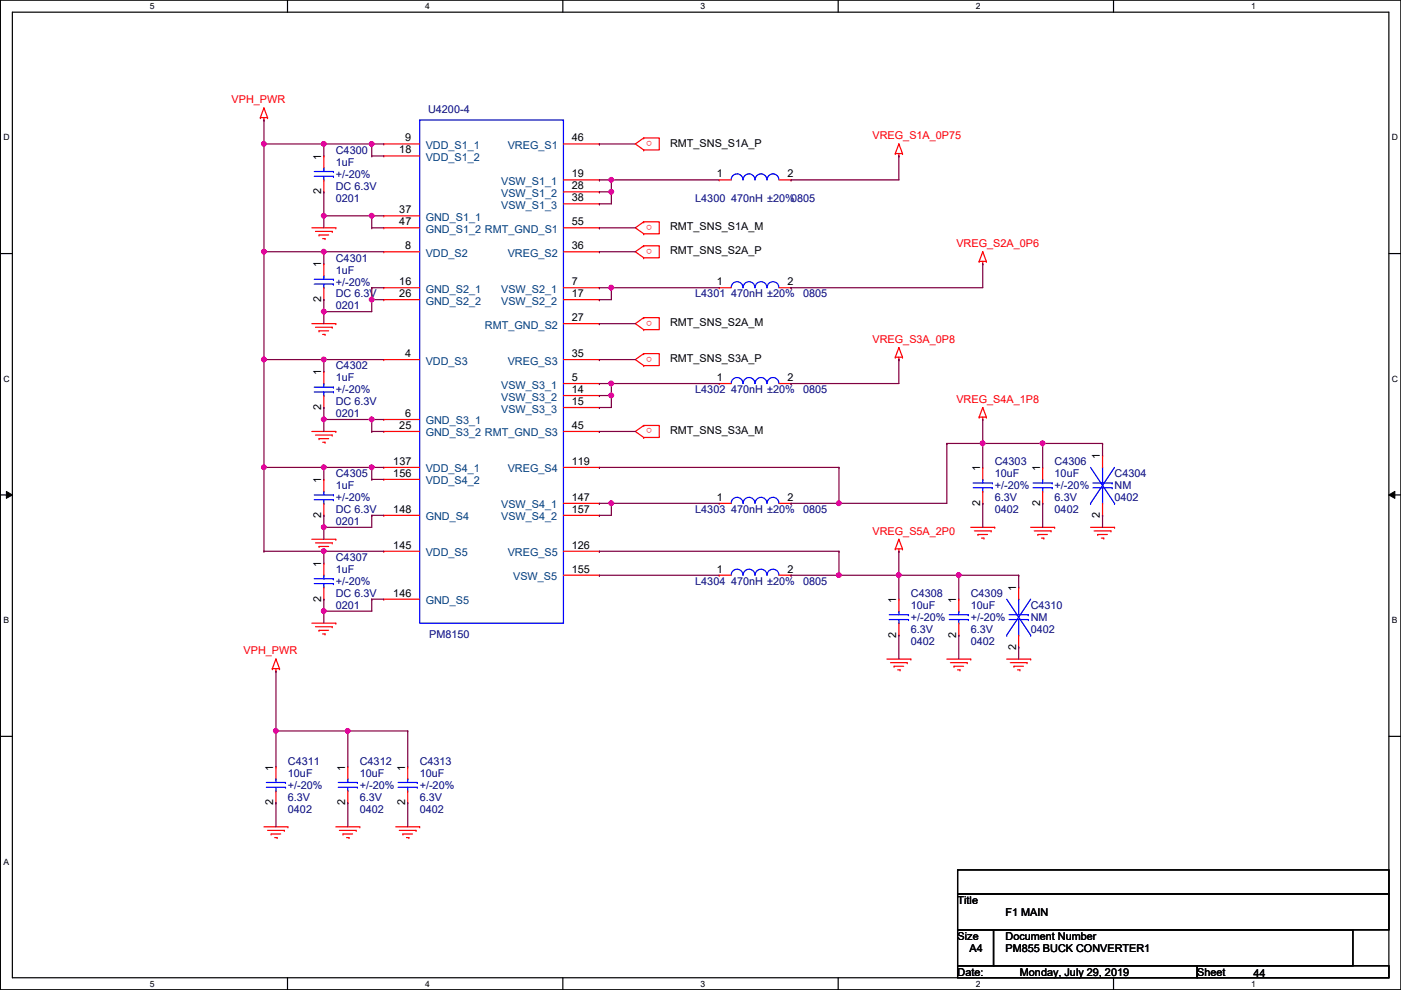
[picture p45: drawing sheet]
<svg xmlns="http://www.w3.org/2000/svg" width="297mm" height="210mm" viewBox="0 0 297 210" stroke-linecap="round" stroke-linejoin="round" font-family="sans-serif">
<defs><g id="words">
<g font-size="2.3" fill="#f00">
<text x="49.1" y="21.9">VPH_PWR</text>
<text x="138.3" y="29.9" transform="rotate(180 138.3 29.9)">o</text>
<text x="185" y="29.5">VREG_S1A_0P75</text>
<text x="138.3" y="47.7" transform="rotate(180 138.3 47.7)">o</text>
<text x="138.3" y="52.7" transform="rotate(180 138.3 52.7)">o</text>
<text x="202.8" y="52.4">VREG_S2A_0P6</text>
<text x="138.3" y="68" transform="rotate(180 138.3 68)">o</text>
<text x="138.3" y="75.6" transform="rotate(180 138.3 75.6)">o</text>
<text x="185" y="72.7">VREG_S3A_0P8</text>
<text x="202.8" y="85.4">VREG_S4A_1P8</text>
<text x="138.3" y="90.8" transform="rotate(180 138.3 90.8)">o</text>
<text x="185" y="113.4">VREG_S5A_2P0</text>
<text x="51.6" y="138.8">VPH_PWR</text>
</g>
<g font-size="2.3" fill="#00007f">
<text x="90.8" y="24">U4200-4</text>
<text x="71.2" y="32.6">C4300</text>
<text x="71.2" y="35.1">1uF</text>
<text x="71.2" y="40.2">DC 6.3V</text>
<text x="71.2" y="37.7">+/-20%</text>
<text x="71.2" y="42.8">0201</text>
<text x="147.4" y="42.8">L4300 470nH ±20%0805</text>
<text x="71.2" y="55.5">C4301</text>
<text x="71.2" y="58">1uF</text>
<text x="71.2" y="65.6">0201</text>
<text x="71.2" y="63.1">DC 6.3V</text>
<text x="71.2" y="60.5">+/-20%</text>
<text x="147.4" y="63.1">L4301 470nH ±20%</text>
<text x="170.3" y="63.1">0805</text>
<text x="71.2" y="78.3">C4302</text>
<text x="71.2" y="80.9">1uF</text>
<text x="71.2" y="83.4">+/-20%</text>
<text x="147.4" y="83.4">L4302 470nH ±20%</text>
<text x="170.3" y="83.4">0805</text>
<text x="71.2" y="88.5">0201</text>
<text x="71.2" y="85.9">DC 6.3V</text>
<text x="71.2" y="101.2">C4305</text>
<text x="210.9" y="98.6">C4303</text>
<text x="210.9" y="101.2">10uF</text>
<text x="223.6" y="98.6">C4306</text>
<text x="223.6" y="101.2">10uF</text>
<text x="236.3" y="101.2">C4304</text>
<text x="71.2" y="103.7">1uF</text>
<text x="71.2" y="106.3">+/-20%</text>
<text x="210.9" y="106.3">6.3V</text>
<text x="210.9" y="103.7">+/-20%</text>
<text x="223.6" y="106.3">6.3V</text>
<text x="223.6" y="103.7">+/-20%</text>
<text x="236.3" y="103.7">NM</text>
<text x="236.3" y="106.3">0402</text>
<text x="71.2" y="111.3">0201</text>
<text x="71.2" y="108.8">DC 6.3V</text>
<text x="147.4" y="108.8">L4303 470nH ±20%</text>
<text x="170.3" y="108.8">0805</text>
<text x="210.9" y="108.8">0402</text>
<text x="223.6" y="108.8">0402</text>
<text x="71.2" y="119">C4307</text>
<text x="71.2" y="121.5">1uF</text>
<text x="71.2" y="124">+/-20%</text>
<text x="147.4" y="124">L4304 470nH ±20%</text>
<text x="170.3" y="124">0805</text>
<text x="71.2" y="129.1">0201</text>
<text x="71.2" y="126.6">DC 6.3V</text>
<text x="193.1" y="126.6">C4308</text>
<text x="193.1" y="129.1">10uF</text>
<text x="193.1" y="131.7">+/-20%</text>
<text x="205.8" y="126.6">C4309</text>
<text x="205.8" y="129.1">10uF</text>
<text x="205.8" y="131.7">+/-20%</text>
<text x="218.5" y="129.1">C4310</text>
<text x="218.5" y="131.7">NM</text>
<text x="91" y="135.2">PM8150</text>
<text x="193.1" y="136.7">0402</text>
<text x="193.1" y="134.2">6.3V</text>
<text x="205.8" y="136.7">0402</text>
<text x="205.8" y="134.2">6.3V</text>
<text x="218.5" y="134.2">0402</text>
<text x="61" y="162.1">C4311</text>
<text x="61" y="164.7">10uF</text>
<text x="61" y="167.2">+/-20%</text>
<text x="76.3" y="162.1">C4312</text>
<text x="76.3" y="164.7">10uF</text>
<text x="76.3" y="167.2">+/-20%</text>
<text x="89" y="162.1">C4313</text>
<text x="89" y="164.7">10uF</text>
<text x="89" y="167.2">+/-20%</text>
<text x="61" y="172.3">0402</text>
<text x="61" y="169.8">6.3V</text>
<text x="76.3" y="172.3">0402</text>
<text x="76.3" y="169.8">6.3V</text>
<text x="89" y="172.3">0402</text>
<text x="89" y="169.8">6.3V</text>
</g>
<g font-size="2.3">
<text x="85.9" y="30">9</text>
<text x="121.2" y="30">46</text>
<text x="68.1" y="33.8" transform="rotate(-90 68.1 33.8)">1</text>
<text x="84.7" y="32.5">18</text>
<text x="142.1" y="31.1">RMT_SNS_S1A_P</text>
<text x="68.1" y="41.2" transform="rotate(-90 68.1 41.2)">2</text>
<text x="121.2" y="37.6">19</text>
<text x="121.2" y="40.1">28</text>
<text x="152" y="37.6">1</text>
<text x="167" y="37.6">2</text>
<text x="84.7" y="45.2">37</text>
<text x="84.7" y="47.8">47</text>
<text x="121.2" y="47.8">55</text>
<text x="121.2" y="42.7">38</text>
<text x="85.9" y="52.8">8</text>
<text x="121.2" y="52.8">36</text>
<text x="142.1" y="48.9">RMT_SNS_S1A_M</text>
<text x="142.1" y="53.9">RMT_SNS_S2A_P</text>
<text x="68.1" y="56.7" transform="rotate(-90 68.1 56.7)">1</text>
<text x="68.1" y="64.1" transform="rotate(-90 68.1 64.1)">2</text>
<text x="84.7" y="60.5">16</text>
<text x="84.7" y="63">26</text>
<text x="121.2" y="63">17</text>
<text x="121.2" y="60.5">7</text>
<text x="152" y="60.5">1</text>
<text x="167" y="60.5">2</text>
<text x="121.2" y="68.1">27</text>
<text x="142.1" y="69.2">RMT_SNS_S2A_M</text>
<text x="85.9" y="75.7">4</text>
<text x="121.2" y="75.7">35</text>
<text x="142.1" y="76.8">RMT_SNS_S3A_P</text>
<text x="68.1" y="79.5" transform="rotate(-90 68.1 79.5)">1</text>
<text x="121.2" y="83.3">14</text>
<text x="121.2" y="80.8">5</text>
<text x="152" y="80.8">1</text>
<text x="167" y="80.8">2</text>
<text x="68.1" y="86.9" transform="rotate(-90 68.1 86.9)">2</text>
<text x="85.9" y="88.4">6</text>
<text x="121.2" y="85.9">15</text>
<text x="84.7" y="90.9">25</text>
<text x="121.2" y="90.9">45</text>
<text x="142.1" y="92">RMT_SNS_S3A_M</text>
<text x="83.4" y="98.6">137</text>
<text x="83.4" y="101.1">156</text>
<text x="121.2" y="98.6">119</text>
<text x="207.8" y="99.9" transform="rotate(-90 207.8 99.9)">1</text>
<text x="220.5" y="99.9" transform="rotate(-90 220.5 99.9)">1</text>
<text x="233.2" y="97.3" transform="rotate(-90 233.2 97.3)">1</text>
<text x="68.1" y="102.4" transform="rotate(-90 68.1 102.4)">1</text>
<text x="121.2" y="106.2">147</text>
<text x="152" y="106.2">1</text>
<text x="167" y="106.2">2</text>
<text x="207.8" y="107.2" transform="rotate(-90 207.8 107.2)">2</text>
<text x="220.5" y="107.2" transform="rotate(-90 220.5 107.2)">2</text>
<text x="68.1" y="109.8" transform="rotate(-90 68.1 109.8)">2</text>
<text x="83.4" y="108.7">148</text>
<text x="121.2" y="108.7">157</text>
<text x="233.2" y="109.8" transform="rotate(-90 233.2 109.8)">2</text>
<text x="83.4" y="116.3">145</text>
<text x="121.2" y="116.3">126</text>
<text x="68.1" y="120.2" transform="rotate(-90 68.1 120.2)">1</text>
<text x="121.2" y="121.4">155</text>
<text x="152" y="121.4">1</text>
<text x="167" y="121.4">2</text>
<text x="215.4" y="125.3" transform="rotate(-90 215.4 125.3)">1</text>
<text x="68.1" y="127.6" transform="rotate(-90 68.1 127.6)">2</text>
<text x="83.4" y="126.5">146</text>
<text x="190" y="127.8" transform="rotate(-90 190 127.8)">1</text>
<text x="202.7" y="127.8" transform="rotate(-90 202.7 127.8)">1</text>
<text x="190" y="135.2" transform="rotate(-90 190 135.2)">2</text>
<text x="202.7" y="135.2" transform="rotate(-90 202.7 135.2)">2</text>
<text x="215.4" y="137.7" transform="rotate(-90 215.4 137.7)">2</text>
<text x="58" y="163.4" transform="rotate(-90 58 163.4)">1</text>
<text x="73.2" y="163.4" transform="rotate(-90 73.2 163.4)">1</text>
<text x="85.9" y="163.4" transform="rotate(-90 85.9 163.4)">1</text>
<text x="58" y="170.7" transform="rotate(-90 58 170.7)">2</text>
<text x="73.2" y="170.7" transform="rotate(-90 73.2 170.7)">2</text>
<text x="85.9" y="170.7" transform="rotate(-90 85.9 170.7)">2</text>
<text x="203" y="191.6">Title</text>
<text x="213.2" y="194.1">F1 MAIN</text>
<text x="203" y="199.2">Size</text>
<text x="205.6" y="201.8">A4</text>
<text x="213.2" y="199.2">Document Number</text>
<text x="213.2" y="201.8">PM855 BUCK CONVERTER1</text>
<text x="203" y="206.8">Date:</text>
<text x="216.2" y="206.8">Monday, July 29, 2019</text>
<text x="253.8" y="206.8">Sheet</text>
<text x="265.8" y="207.1">44</text>
</g>
<g font-size="2.3" fill="#00407f">
<text x="90.3" y="31.6">VDD_S1_1</text>
<text x="90.3" y="34.1">VDD_S1_2</text>
<text x="107.7" y="31.6">VREG_S1</text>
<text x="106.3" y="39.2">VSW_S1_1</text>
<text x="106.3" y="41.7">VSW_S1_2</text>
<text x="90.3" y="46.8">GND_S1_1</text>
<text x="106.3" y="44.3">VSW_S1_3</text>
<text x="90.3" y="49.4">GND_S1_2 RMT_GND_S1</text>
<text x="90.3" y="54.4">VDD_S2</text>
<text x="107.7" y="54.4">VREG_S2</text>
<text x="90.3" y="62.1">GND_S2_1</text>
<text x="90.3" y="64.6">GND_S2_2</text>
<text x="106.3" y="64.6">VSW_S2_2</text>
<text x="106.3" y="62.1">VSW_S2_1</text>
<text x="102.8" y="69.7">RMT_GND_S2</text>
<text x="90.3" y="77.3">VDD_S3</text>
<text x="107.7" y="77.3">VREG_S3</text>
<text x="106.3" y="82.4">VSW_S3_1</text>
<text x="106.3" y="84.9">VSW_S3_2</text>
<text x="106.3" y="87.5">VSW_S3_3</text>
<text x="90.3" y="90">GND_S3_1</text>
<text x="90.3" y="92.5">GND_S3_2 RMT_GND_S3</text>
<text x="90.3" y="100.2">VDD_S4_1</text>
<text x="107.7" y="100.2">VREG_S4</text>
<text x="90.3" y="102.7">VDD_S4_2</text>
<text x="106.3" y="107.8">VSW_S4_1</text>
<text x="90.3" y="110.3">GND_S4</text>
<text x="106.3" y="110.3">VSW_S4_2</text>
<text x="90.3" y="117.9">VDD_S5</text>
<text x="107.7" y="117.9">VREG_S5</text>
<text x="108.8" y="123">VSW_S5</text>
<text x="90.3" y="128.1">GND_S5</text>
</g>
<g font-size="1.8">
<text x="31.8" y="1.9">5</text>
<text x="90.1" y="1.9">4</text>
<text x="148.5" y="1.9">3</text>
<text x="206.9" y="1.9">2</text>
<text x="265.3" y="1.9">1</text>
<text x=".7" y="29.8">D</text>
<text x="295.1" y="29.8">D</text>
<text x=".7" y="80.9">C</text>
<text x="295.1" y="80.9">C</text>
<text x=".7" y="132.1">B</text>
<text x="295.1" y="132.1">B</text>
<text x=".7" y="183.3">A</text>
<text x="31.8" y="209.2">5</text>
<text x="90.1" y="209.2">4</text>
<text x="148.5" y="209.2">3</text>
<text x="206.9" y="209.2">2</text>
<text x="265.3" y="209.2">1</text>
</g>
</g></defs>
<path d="M.1 0h296.9v209.8h-296.9zM2.6 2.6h291.9v204.7h-291.9z" fill="none" stroke="#000" stroke-width=".25"/>
<g fill="#fff">
<path d="M31.8 .3h1v2h-1z"/>
<path d="M31.8 207.6h1v1.9h-1z"/>
</g>
<path d="M61 0v2.6M61 207.3v2.5" fill="none" stroke="#000" stroke-width=".25"/>
<g fill="#fff">
<path d="M90.1 .3h1v2h-1z"/>
<path d="M90.1 207.6h1v1.9h-1z"/>
</g>
<path d="M119.3 0v2.6M119.3 207.3v2.5" fill="none" stroke="#000" stroke-width=".25"/>
<g fill="#fff">
<path d="M148.5 .3h1v2h-1z"/>
<path d="M148.5 207.6h1v1.9h-1z"/>
</g>
<path d="M177.7 0v2.6M177.7 207.3v2.5" fill="none" stroke="#000" stroke-width=".25"/>
<g fill="#fff">
<path d="M206.9 .3h1v2h-1z"/>
<path d="M206.9 207.6h1v1.9h-1z"/>
</g>
<path d="M236.1 0v2.6M236.1 207.3v2.5" fill="none" stroke="#000" stroke-width=".25"/>
<g fill="#fff">
<path d="M265.3 .3h.9v2h-.9z"/>
<path d="M265.3 207.6h.9v1.9h-.9z"/>
<path d="M.7 28.2h1.3v1.9h-1.3z"/>
<path d="M295.1 28.2h1.3v1.9h-1.3z"/>
<path d="M.7 79.3h1.3v2h-1.3z"/>
<path d="M295.1 79.3h1.3v2h-1.3z"/>
</g>
<path d="M.1 53.8h2.5M294.5 53.8h2.5" fill="none" stroke="#000" stroke-width=".25"/>
<g fill="#fff">
<path d="M.7 130.5h1.2v2h-1.2z"/>
<path d="M295.1 130.5h1.2v2h-1.2z"/>
</g>
<path d="M.1 104.9h2.5M294.5 104.9h2.5" fill="none" stroke="#000" stroke-width=".25"/>
<path d="M1.4 104.2l1.2 .7-1.2 .8zM294.5 104.9l1.2-.7v1.5z" fill="#000"/>
<path d="M1.4 104.2l1.2 .7-1.2 .8zM294.5 104.9l1.2-.7v1.5z" fill="none" stroke="#000" stroke-width=".21"/>
<path d="M.7 181.7h1.2v2h-1.2z" fill="#fff"/>
<path d="M.1 156.1h2.5M294.5 156.1h2.5M203 184.4h91.5v5.1h-91.5zM203 189.5h91.5v7.6h-91.5zM203 197.1h7.6v7.7h-7.6zM210.6 197.1h76.2v7.7h-76.2zM203 204.8h50.8v2.5h-50.8zM253.8 204.8h40.7v2.5h-40.7z" fill="none" stroke="#000" stroke-width=".25"/>
<g fill="none" stroke="#f00" stroke-width=".25">
<path d="M55.2 24.9h.1M55.2 24.9h1.5M56 25.4h.1M56 22.9h.1M56 24.9v.5M56 22.9l.7 2M56 22.9l-.8 2M56.7 24.9h.1M68.7 33.1h.1M68.7 33.1v2.5M68.7 38.1v2.6M81.4 30.5h.1"/>
<path d="M81.4 33.1h.1M81.4 30.5h7.6M81.4 33.1h7.6M119.5 30.5h7.6M119.5 38.1h7.6M127.1 30.5h.1M127.1 38.1h.1M136.5 31.8h.1M136.5 29.3h.1M136.5 29.3h3.3v2.5h-3.3M136.5 29.3l-1.8 1.2 1.8 1.3M152.5 38.1h.1"/>
<path d="M152.5 38.1h2.5M165.2 38.1h2.5M167.7 38.1h.1M189.8 32.6h.1M189.8 32.6h1.5M190.6 33.1h.1M190.6 30.5h.1M190.6 32.6v.5M190.6 30.5l.7 2.1M190.6 30.5l-.8 2.1M191.3 32.6h.1M66.1 48.3h5.1"/>
<path d="M66.9 49.1h3.5M67.6 49.8h.1M67.6 49.8h2.1M68.4 50.6h.5M68.7 55.9h.1M68.7 40.7h.1M68.7 55.9v2.6M68.9 50.6h.1M70.4 49.1h.1M71.2 48.3h.1M81.4 45.8h.1M81.4 48.3h.1"/>
<path d="M81.4 53.4h.1M81.4 48.3h7.6M81.4 45.8h7.6M81.4 53.4h7.6M119.5 48.3h7.6M119.5 53.4h7.6M119.5 40.7h7.6M119.5 43.2h7.6M127.1 40.7h.1M127.1 43.2h.1M127.1 48.3h.1M127.1 53.4h.1"/>
<path d="M136.5 49.6h.1M136.5 47h.1M136.5 47h3.3v2.6h-3.3M136.5 54.7h.1M136.5 52.1h.1M136.5 52.1h3.3v2.6h-3.3M136.5 47l-1.8 1.3 1.8 1.3M136.5 52.1l-1.8 1.3 1.8 1.3M207.6 55.4h.1M207.6 55.4h1.5M208.4 55.9h.1M208.4 53.4h.1"/>
<path d="M208.4 55.4v.5M208.4 53.4l.7 2M208.4 53.4l-.8 2M209.1 55.4h.1M66.1 68.6h5.1M66.9 69.4h3.5M67.6 70.1h.1M67.6 70.1h2.1M68.4 70.9h.5M68.7 78.8h.1M68.7 63.5h.1M68.7 61v2.5"/>
<path d="M68.7 78.8v2.5M68.9 70.9h.1M70.4 69.4h.1M71.2 68.6h.1M81.4 61h.1M81.4 63.5h.1M81.4 76.2h.1M81.4 61h7.6M81.4 63.5h7.6M81.4 76.2h7.6M119.5 68.6h7.6M119.5 61h7.6"/>
<path d="M119.5 63.5h7.6M119.5 76.2h7.6M127.1 63.5h.1M127.1 68.6h.1M127.1 76.2h.1M127.1 61h.1M136.5 69.9h.1M136.5 67.4h.1M136.5 67.4h3.3v2.5h-3.3M136.5 77.5h.1M136.5 75h.1M136.5 75h3.3v2.5h-3.3"/>
<path d="M136.5 67.4l-1.8 1.2 1.8 1.3M136.5 75l-1.8 1.2 1.8 1.3M152.5 61h.1M152.5 61h2.5M165.2 61h2.5M167.7 61h.1M189.8 75.7h.1M189.8 75.7h1.5M190.6 76.2h.1M190.6 73.7h.1M190.6 75.7v.5M190.6 73.7l.7 2"/>
<path d="M190.6 73.7l-.8 2M191.3 75.7h.1M66.1 91.5h5.1M66.9 92.2h3.5M67.6 93h.1M67.6 93h2.1M68.4 93.8h.5M68.7 86.4h.1M68.7 83.9v2.5M68.9 93.8h.1M70.4 92.2h.1M71.2 91.5h.1"/>
<path d="M81.4 88.9h.1M81.4 91.5h.1M81.4 99.1h.1M81.4 91.5h7.6M81.4 88.9h7.6M81.4 99.1h7.6M119.5 91.5h7.6M119.5 99.1h7.6M119.5 83.9h7.6M119.5 86.4h7.6M119.5 81.3h7.6M127.1 83.9h.1"/>
<path d="M127.1 86.4h.1M127.1 91.5h.1M127.1 99.1h.1M127.1 81.3h.1M136.5 92.8h.1M136.5 90.2h.1M136.5 90.2h3.3v2.6h-3.3M136.5 90.2l-1.8 1.3 1.8 1.3M152.5 81.3h.1M152.5 81.3h2.5M165.2 81.3h2.5M167.7 81.3h.1"/>
<path d="M207.6 88.4h.1M207.6 88.4h1.5M208.4 88.9h.1M208.4 86.4h.1M208.4 99.1h.1M208.4 88.4v.5M208.4 99.1v2.5M208.4 86.4l.7 2M208.4 86.4l-.8 2M209.1 88.4h.1M221.1 99.1h.1M221.1 99.1v2.5"/>
<path d="M233.8 96.6h.1M233.8 96.6v2.5M66.1 114.3h5.1M66.9 115.1h3.5M67.6 115.9h.1M67.6 115.9h2.1M68.4 116.6h.5M68.7 119.4h.1M68.7 101.6h.1M68.7 109.3h.1M68.7 101.6v2.6M68.7 106.7v2.6"/>
<path d="M68.7 119.4v2.6M68.9 116.6h.1M70.4 115.1h.1M71.2 114.3h.1M81.4 101.6h.1M81.4 109.3h.1M81.4 116.9h.1M81.4 101.6h7.6M81.4 109.3h7.6M81.4 116.9h7.6M119.5 109.3h7.6M119.5 116.9h7.6"/>
<path d="M119.5 106.7h7.6M127.1 106.7h.1M127.1 109.3h.1M127.1 116.9h.1M152.5 106.7h.1M152.5 106.7h2.5M165.2 106.7h2.5M167.7 106.7h.1M189.8 116.4h.1M189.8 116.4h1.5M190.6 116.9h.1M190.6 114.3h.1"/>
<path d="M190.6 116.4v.5M190.6 114.3l.7 2.1M190.6 114.3l-.8 2.1M191.3 116.4h.1M205.8 111.8h5.1M206.6 112.6h3.5M207.3 113.3h.1M207.3 113.3h2.1M208.1 114.1h.5M208.4 106.7h.1M208.4 104.2v2.5M208.6 114.1h.1"/>
<path d="M210.1 112.6h.1M210.9 111.8h.1M218.5 111.8h5.1M219.3 112.6h3.5M220 113.3h.1M220 113.3h2.1M220.8 114.1h.5M221.1 106.7h.1M221.1 104.2v2.5M221.3 114.1h.1M222.8 112.6h.1M223.6 111.8h.1"/>
<path d="M231.2 111.8h5.1M232 112.6h3.5M232.7 113.3h.1M232.7 113.3h2.1M233.5 114.1h.5M233.8 109.3h.1M233.8 106.7v2.6M234 114.1h.1M235.5 112.6h.1M236.3 111.8h.1M58.5 139.7h.1M58.5 139.7l.8 2.1"/>
<path d="M58.5 139.7l-.8 2.1M66.1 132.1h5.1M66.9 132.9h3.5M67.6 133.6h.1M67.6 133.6h2.1M68.4 134.4h.5M68.7 127h.1M68.7 124.5v2.5M68.9 134.4h.1M70.4 132.9h.1M71.2 132.1h.1M81.4 127h.1"/>
<path d="M81.4 127h7.6M119.5 122h7.6M127.1 122h.1M152.5 122h.1M152.5 122h2.5M165.2 122h2.5M167.7 122h.1M188 139.7h5.1M190.6 127h.1M190.6 134.7h.1M190.6 127v2.6M190.6 132.1v2.6"/>
<path d="M193.1 139.7h.1M200.7 139.7h5.1M203.3 127h.1M203.3 134.7h.1M203.3 127v2.6M203.3 132.1v2.6M205.8 139.7h.1M213.4 139.7h5.1M216 124.5h.1M216 137.2h.1M216 124.5v2.5M216 134.7v2.5"/>
<path d="M218.5 139.7h.1M57.7 141.8h.1M57.7 141.8h1.6M58.5 142.3h.1M58.5 141.8v.5M59.3 141.8h.1M188.8 140.5h3.6M189.6 141.3h.1M189.6 141.3h2M190.3 142h.5M190.8 142h.1M192.4 140.5h.1"/>
<path d="M201.5 140.5h3.6M202.3 141.3h.1M202.3 141.3h2M203 142h.5M203.5 142h.1M205.1 140.5h.1M214.2 140.5h3.6M215 141.3h.1M215 141.3h2M215.7 142h.5M216.2 142h.1M217.8 140.5h.1"/>
<path d="M56 175.3h5M56.7 176.1h3.6M57.5 176.8h.1M57.5 176.8h2M58.2 177.6h.6M58.5 162.6h.1M58.5 170.2h.1M58.5 162.6v2.5M58.5 167.7v2.5M58.8 177.6h.1M60.3 176.1h.1M61 175.3h.1"/>
<path d="M71.2 175.3h5.1M72 176.1h3.5M72.7 176.8h.1M72.7 176.8h2.1M73.5 177.6h.5M73.7 162.6h.1M73.7 170.2h.1M73.7 162.6v2.5M73.7 167.7v2.5M74 177.6h.1M75.5 176.1h.1M76.3 175.3h.1"/>
<path d="M83.9 175.3h5.1M84.7 176.1h3.5M85.4 176.8h.1M85.4 176.8h2.1M86.2 177.6h.5M86.4 162.6h.1M86.4 170.2h.1M86.4 162.6v2.5M86.4 167.7v2.5M86.7 177.6h.1M88.2 176.1h.1M89 175.3h.1"/>
</g>
<g fill="none" stroke="#00f" stroke-width=".25">
<path d="M66.6 36.4h4.1M66.6 37.4h4.1M68.7 35.6h.1M68.7 38.1h.1M68.7 35.6v.8M68.7 37.4v.7M70.7 36.4h.1M70.7 37.4h.1M89 25.4h30.5v106.7h-30.5zM155 38.1a1.25 1.25 0 0 1 1.3-1.2 1.25 1.25 0 0 1 1.2 1.2M157.6 38.1a1.25 1.25 0 0 1 1.2-1.2 1.25 1.25 0 0 1 1.3 1.2M160.1 38.1a1.25 1.25 0 0 1 1.3-1.2 1.25 1.25 0 0 1 1.2 1.2 1.27 1.27 0 0 1 1.3-1.2 1.27 1.27 0 0 1 1.2 1.2"/>
<path d="M66.6 59.2h4.1M68.7 58.5h.1M68.7 58.5v.7M70.7 59.2h.1M66.6 60.2h4.1M68.7 61h.1M68.7 60.2v.8M70.7 60.2h.1M155 61a1.25 1.25 0 0 1 1.3-1.3 1.25 1.25 0 0 1 1.2 1.3M157.6 61a1.25 1.25 0 0 1 1.2-1.3 1.25 1.25 0 0 1 1.3 1.3M160.1 61a1.25 1.25 0 0 1 1.3-1.3 1.25 1.25 0 0 1 1.2 1.3 1.27 1.27 0 0 1 1.3-1.3 1.27 1.27 0 0 1 1.2 1.3M66.6 82.1h4.1"/>
<path d="M66.6 83.1h4.1M68.7 81.3h.1M68.7 83.9h.1M68.7 81.3v.8M68.7 83.1v.8M70.7 82.1h.1M70.7 83.1h.1M155 81.3a1.25 1.25 0 0 1 1.3-1.2 1.25 1.25 0 0 1 1.2 1.2M157.6 81.3a1.25 1.25 0 0 1 1.2-1.2 1.25 1.25 0 0 1 1.3 1.2M160.1 81.3a1.25 1.25 0 0 1 1.3-1.2 1.25 1.25 0 0 1 1.2 1.2 1.27 1.27 0 0 1 1.3-1.2 1.27 1.27 0 0 1 1.2 1.2M231.2 99.1l5.1 7.6M233.8 99.1h.1"/>
<path d="M233.8 99.1v3.3M236.3 99.1l-5.1 7.6M66.6 104.9h4.1M66.6 106h4.1M68.7 104.2h.1M68.7 106.7h.1M68.7 104.2v.7M68.7 106v.7M70.7 104.9h.1M70.7 106h.1M155 106.7a1.25 1.25 0 0 1 1.3-1.2 1.25 1.25 0 0 1 1.2 1.2M157.6 106.7a1.25 1.25 0 0 1 1.2-1.2 1.25 1.25 0 0 1 1.3 1.2"/>
<path d="M160.1 106.7a1.25 1.25 0 0 1 1.3-1.2 1.25 1.25 0 0 1 1.2 1.2 1.27 1.27 0 0 1 1.3-1.2 1.27 1.27 0 0 1 1.2 1.2M206.3 102.4h4.1M206.3 103.4h4.1M208.4 101.6h.1M208.4 104.2h.1M208.4 101.6v.8M208.4 103.4v.8M210.4 102.4h.1M210.4 103.4h.1M219 102.4h4.1M219 103.4h4.1M221.1 101.6h.1"/>
<path d="M221.1 104.2h.1M221.1 101.6v.8M221.1 103.4v.8M223.1 102.4h.1M223.1 103.4h.1M231.2 106.7h.1M231.7 102.4h4.1M231.7 103.4h4.1M233.8 106.7h.1M233.8 103.4v3.3M235.8 102.4h.1M235.8 103.4h.1"/>
<path d="M236.3 106.7h.1M66.6 122.7h4.1M66.6 123.7h4.1M68.7 122h.1M68.7 124.5h.1M68.7 122v.7M68.7 123.7v.8M70.7 122.7h.1M70.7 123.7h.1M155 122a1.25 1.25 0 0 1 1.3-1.3 1.25 1.25 0 0 1 1.2 1.3M157.6 122a1.25 1.25 0 0 1 1.2-1.3 1.25 1.25 0 0 1 1.3 1.3M160.1 122a1.25 1.25 0 0 1 1.3-1.3 1.25 1.25 0 0 1 1.2 1.3 1.27 1.27 0 0 1 1.3-1.3 1.27 1.27 0 0 1 1.2 1.3"/>
<path d="M188.5 130.3h4.1M188.5 131.4h4.1M190.6 129.6h.1M190.6 132.1h.1M190.6 129.6v.7M190.6 131.4v.7M192.6 130.3h.1M192.6 131.4h.1M201.2 130.3h4.1M201.2 131.4h4.1M203.3 129.6h.1M203.3 132.1h.1"/>
<path d="M203.3 129.6v.7M203.3 131.4v.7M205.3 130.3h.1M205.3 131.4h.1M213.4 134.7h.1M213.4 127l5.1 7.7M213.9 130.3h4.1M213.9 131.4h4.1M216 127h.1M216 134.7h.1M216 127v3.3M216 131.4v3.3"/>
<path d="M218 130.3h.1M218 131.4h.1M218.5 134.7h.1M218.5 127l-5.1 7.7M56.5 165.9h4M56.5 166.9h4M58.5 165.1h.1M58.5 167.7h.1M58.5 165.1v.8M58.5 166.9v.8M60.5 165.9h.1M60.5 166.9h.1"/>
<path d="M71.7 165.9h4.1M71.7 166.9h4.1M73.7 165.1h.1M73.7 167.7h.1M73.7 165.1v.8M73.7 166.9v.8M75.8 165.9h.1M75.8 166.9h.1M84.4 165.9h4.1M84.4 166.9h4.1M86.4 165.1h.1M86.4 167.7h.1"/>
<path d="M86.4 165.1v.8M86.4 166.9v.8M88.5 165.9h.1M88.5 166.9h.1"/>
</g>
<g fill="none" stroke="#7f0040" stroke-width=".25">
<path d="M127.1 99.1h.1M127.1 99.1h50.8M177.9 99.1h.1M177.9 99.1v7.6h-10.2M127.1 116.9h.1M127.1 116.9h50.8M167.7 106.7h.1M177.9 116.9h.1M177.9 116.9v5.1M190.6 116.9h.1M190.6 116.9v5.1h-22.9M127.1 122h.1"/>
<path d="M127.1 122h25.4M167.7 122h.1M177.9 122h.1"/>
</g>
<circle cx="190.6" cy="121.9" r=".49" fill="#f0f"/>
<circle cx="190.6" cy="121.9" r=".49" fill="none" stroke="#f0f" stroke-width=".25"/>
<circle cx="177.9" cy="121.9" r=".49" fill="#f0f"/>
<circle cx="177.9" cy="121.9" r=".49" fill="none" stroke="#f0f" stroke-width=".25"/>
<path d="M190.6 134.7h.1M190.6 122h.1M190.6 122v5M190.6 134.7v5M190.6 122h12.7M203.3 134.7h.1M203.3 122h.1M203.3 122v5M203.3 134.7v5" fill="none" stroke="#7f0040" stroke-width=".25"/>
<circle cx="203.3" cy="121.9" r=".49" fill="#f0f"/>
<circle cx="203.3" cy="121.9" r=".49" fill="none" stroke="#f0f" stroke-width=".25"/>
<path d="M208.4 94h.1M208.4 88.9h.1M208.4 88.9v10.2M208.4 94h12.7M221.1 94h.1M221.1 94v5.1M208.4 106.7h.1M208.4 106.7v5.1M221.1 106.7h.1M221.1 106.7v5.1" fill="none" stroke="#7f0040" stroke-width=".25"/>
<circle cx="208.3" cy="94" r=".49" fill="#f0f"/>
<circle cx="208.3" cy="94" r=".49" fill="none" stroke="#f0f" stroke-width=".25"/>
<path d="M177.9 106.7h.1M177.9 106.7h22.8" fill="none" stroke="#7f0040" stroke-width=".25"/>
<circle cx="177.9" cy="106.7" r=".49" fill="#f0f"/>
<circle cx="177.9" cy="106.7" r=".49" fill="none" stroke="#f0f" stroke-width=".25"/>
<path d="M56 25.4h.1M56 25.4v5.1M200.7 94h.1M200.7 94v12.7M200.7 94h7.7" fill="none" stroke="#7f0040" stroke-width=".25"/>
<circle cx="55.9" cy="30.5" r=".49" fill="#f0f"/>
<circle cx="55.9" cy="30.5" r=".49" fill="none" stroke="#f0f" stroke-width=".25"/>
<g fill="none" stroke="#7f0040" stroke-width=".25">
<path d="M56 30.5h.1M56 30.5h25.4M68.7 30.5h.1M68.7 30.5v2.6M78.8 33.1h.1M78.8 30.5h.1M78.8 33.1h2.6M78.8 30.5v2.6M127.1 30.5h.1M127.1 30.5h7.6M127.1 48.3h.1M127.1 53.4h.1"/>
<path d="M127.1 48.3h7.6M127.1 53.4h7.6M127.1 68.6h.1M127.1 76.2h.1M127.1 68.6h7.6M127.1 76.2h7.6M127.1 91.5h.1M127.1 91.5h7.6"/>
</g>
<circle cx="78.8" cy="30.5" r=".49" fill="#f0f"/>
<circle cx="78.8" cy="30.5" r=".49" fill="none" stroke="#f0f" stroke-width=".25"/>
<circle cx="68.6" cy="30.5" r=".49" fill="#f0f"/>
<circle cx="68.6" cy="30.5" r=".49" fill="none" stroke="#f0f" stroke-width=".25"/>
<path d="M68.7 40.7h.1M68.7 45.8h.1M68.7 40.7v7.6M68.7 45.8h12.7M78.8 45.8h.1M78.8 48.3h.1M78.8 45.8v2.5M78.8 48.3h2.6" fill="none" stroke="#7f0040" stroke-width=".25"/>
<circle cx="78.8" cy="45.7" r=".49" fill="#f0f"/>
<circle cx="78.8" cy="45.7" r=".49" fill="none" stroke="#f0f" stroke-width=".25"/>
<circle cx="68.6" cy="45.7" r=".49" fill="#f0f"/>
<circle cx="68.6" cy="45.7" r=".49" fill="none" stroke="#f0f" stroke-width=".25"/>
<path d="M56 53.4h.1M56 53.4h12.7M68.7 53.4h.1M68.7 53.4v2.5" fill="none" stroke="#7f0040" stroke-width=".25"/>
<circle cx="68.6" cy="53.4" r=".49" fill="#f0f"/>
<circle cx="68.6" cy="53.4" r=".49" fill="none" stroke="#f0f" stroke-width=".25"/>
<path d="M68.7 53.4h.1M68.7 53.4h12.7M68.7 63.5h.1M68.7 66.1h.1M68.7 63.5v5.1M68.7 66.1h10.1" fill="none" stroke="#7f0040" stroke-width=".25"/>
<circle cx="68.6" cy="66.1" r=".49" fill="#f0f"/>
<circle cx="68.6" cy="66.1" r=".49" fill="none" stroke="#f0f" stroke-width=".25"/>
<path d="M78.8 61h.1M78.8 61h2.6M78.8 61v2.5" fill="none" stroke="#7f0040" stroke-width=".25"/>
<circle cx="78.8" cy="63.5" r=".49" fill="#f0f"/>
<circle cx="78.8" cy="63.5" r=".49" fill="none" stroke="#f0f" stroke-width=".25"/>
<path d="M56 76.2h.1M56 76.2h25.4M68.7 76.2h.1M78.8 63.5h.1M78.8 63.5h2.6M78.8 63.5v2.6" fill="none" stroke="#7f0040" stroke-width=".25"/>
<circle cx="68.6" cy="76.2" r=".49" fill="#f0f"/>
<circle cx="68.6" cy="76.2" r=".49" fill="none" stroke="#f0f" stroke-width=".25"/>
<path d="M68.7 76.2h.1M68.7 76.2v2.6M68.7 86.4h.1M68.7 88.9h.1M68.7 86.4v5.1M68.7 88.9h12.7M78.8 88.9h.1M78.8 91.5h.1M78.8 88.9v2.6M78.8 91.5h2.6" fill="none" stroke="#7f0040" stroke-width=".25"/>
<circle cx="78.8" cy="88.9" r=".49" fill="#f0f"/>
<circle cx="78.8" cy="88.9" r=".49" fill="none" stroke="#f0f" stroke-width=".25"/>
<circle cx="68.6" cy="88.9" r=".49" fill="#f0f"/>
<circle cx="68.6" cy="88.9" r=".49" fill="none" stroke="#f0f" stroke-width=".25"/>
<path d="M56 99.1h.1M56 99.1h22.8M68.7 99.1h.1M68.7 99.1v2.5" fill="none" stroke="#7f0040" stroke-width=".25"/>
<circle cx="78.8" cy="99.1" r=".49" fill="#f0f"/>
<circle cx="78.8" cy="99.1" r=".49" fill="none" stroke="#f0f" stroke-width=".25"/>
<circle cx="68.6" cy="99.1" r=".49" fill="#f0f"/>
<circle cx="68.6" cy="99.1" r=".49" fill="none" stroke="#f0f" stroke-width=".25"/>
<path d="M68.7 109.3h.1M68.7 111.8h.1M68.7 109.3v5M68.7 111.8h10.1" fill="none" stroke="#7f0040" stroke-width=".25"/>
<circle cx="68.6" cy="111.8" r=".49" fill="#f0f"/>
<circle cx="68.6" cy="111.8" r=".49" fill="none" stroke="#f0f" stroke-width=".25"/>
<path d="M78.8 99.1h.1M78.8 99.1v2.5M78.8 99.1h2.6M56 116.9h.1M56 116.9h25.4M68.7 116.9h.1M68.7 116.9v2.5M78.8 109.3h.1M78.8 101.6h.1M78.8 109.3h2.6M78.8 109.3v2.5M78.8 101.6h2.6" fill="none" stroke="#7f0040" stroke-width=".25"/>
<circle cx="68.6" cy="116.9" r=".49" fill="#f0f"/>
<circle cx="68.6" cy="116.9" r=".49" fill="none" stroke="#f0f" stroke-width=".25"/>
<path d="M68.7 127h.1M68.7 129.6h.1M68.7 127v5.1M68.7 129.6h10.1" fill="none" stroke="#7f0040" stroke-width=".25"/>
<circle cx="68.6" cy="129.6" r=".49" fill="#f0f"/>
<circle cx="68.6" cy="129.6" r=".49" fill="none" stroke="#f0f" stroke-width=".25"/>
<path d="M56 30.5h.1M56 30.5v45.7M56 53.4h.1M78.8 127h.1M78.8 127h2.6M78.8 127v2.6" fill="none" stroke="#7f0040" stroke-width=".25"/>
<circle cx="55.9" cy="76.2" r=".49" fill="#f0f"/>
<circle cx="55.9" cy="76.2" r=".49" fill="none" stroke="#f0f" stroke-width=".25"/>
<circle cx="55.9" cy="53.4" r=".49" fill="#f0f"/>
<circle cx="55.9" cy="53.4" r=".49" fill="none" stroke="#f0f" stroke-width=".25"/>
<path d="M56 76.2h.1M56 76.2v40.7M56 99.1h.1" fill="none" stroke="#7f0040" stroke-width=".25"/>
<circle cx="55.9" cy="99.1" r=".49" fill="#f0f"/>
<circle cx="55.9" cy="99.1" r=".49" fill="none" stroke="#f0f" stroke-width=".25"/>
<path d="M221.1 94h.1M221.1 94h12.7" fill="none" stroke="#7f0040" stroke-width=".25"/>
<circle cx="221" cy="94" r=".49" fill="#f0f"/>
<circle cx="221" cy="94" r=".49" fill="none" stroke="#f0f" stroke-width=".25"/>
<g fill="none" stroke="#7f0040" stroke-width=".25">
<path d="M167.7 38.1h.1M190.6 33.1h.1M190.6 33.1v5h-22.9M233.8 94h.1M233.8 94v2.6M233.8 109.3h.1M233.8 109.3v2.5M203.3 122h.1M203.3 122h12.7M216 122h.1M216 137.2h.1M216 122v2.5"/>
<path d="M216 137.2v2.5M58.5 155h.1M58.5 155h15.2M58.5 155v7.6M73.7 170.2h.1M73.7 170.2v5.1M86.4 170.2h.1M86.4 170.2v5.1"/>
</g>
<circle cx="58.5" cy="155" r=".49" fill="#f0f"/>
<circle cx="58.5" cy="155" r=".49" fill="none" stroke="#f0f" stroke-width=".25"/>
<path d="M58.5 142.3h.1M58.5 142.3v12.7M73.7 155h.1M73.7 155v7.6M73.7 155h12.7M86.4 155h.1M86.4 155v7.6" fill="none" stroke="#7f0040" stroke-width=".25"/>
<circle cx="73.7" cy="155" r=".49" fill="#f0f"/>
<circle cx="73.7" cy="155" r=".49" fill="none" stroke="#f0f" stroke-width=".25"/>
<g fill="none" stroke="#7f0040" stroke-width=".25">
<path d="M127.1 38.1h.1M127.1 38.1h2.5M127.1 40.7h.1M127.1 43.2h.1M127.1 40.7h2.5M129.6 40.7h.1M129.6 40.7v2.5h-2.5M208.4 55.9h.1M208.4 55.9v5.1h-40.7M127.1 61h.1M127.1 61h25.4M129.6 61h.1"/>
<path d="M129.6 61v2.5M167.7 61h.1M58.5 170.2h.1M58.5 170.2v5.1"/>
</g>
<circle cx="129.6" cy="61" r=".49" fill="#f0f"/>
<circle cx="129.6" cy="61" r=".49" fill="none" stroke="#f0f" stroke-width=".25"/>
<path d="M129.6 38.1h.1M129.6 38.1v2.6M127.1 63.5h.1M127.1 63.5h2.5" fill="none" stroke="#7f0040" stroke-width=".25"/>
<circle cx="129.6" cy="40.7" r=".49" fill="#f0f"/>
<circle cx="129.6" cy="40.7" r=".49" fill="none" stroke="#f0f" stroke-width=".25"/>
<path d="M129.6 38.1h.1M129.6 38.1h22.9" fill="none" stroke="#7f0040" stroke-width=".25"/>
<circle cx="129.6" cy="38.1" r=".49" fill="#f0f"/>
<circle cx="129.6" cy="38.1" r=".49" fill="none" stroke="#f0f" stroke-width=".25"/>
<path d="M190.6 76.2h.1M190.6 76.2v5.1h-22.9M127.1 81.3h.1M127.1 83.9h.1M127.1 81.3h2.5M127.1 83.9h2.5M167.7 81.3h.1" fill="none" stroke="#7f0040" stroke-width=".25"/>
<circle cx="129.6" cy="83.8" r=".49" fill="#f0f"/>
<circle cx="129.6" cy="83.8" r=".49" fill="none" stroke="#f0f" stroke-width=".25"/>
<path d="M127.1 86.4h.1M129.6 83.9h.1M129.6 81.3h.1M129.6 81.3v5.1h-2.5M129.6 81.3h22.9" fill="none" stroke="#7f0040" stroke-width=".25"/>
<circle cx="129.6" cy="81.3" r=".49" fill="#f0f"/>
<circle cx="129.6" cy="81.3" r=".49" fill="none" stroke="#f0f" stroke-width=".25"/>
<path d="M127.1 106.7h.1M127.1 106.7h2.5M129.6 106.7h.1M129.6 106.7v2.6" fill="none" stroke="#7f0040" stroke-width=".25"/>
<circle cx="129.6" cy="106.7" r=".49" fill="#f0f"/>
<circle cx="129.6" cy="106.7" r=".49" fill="none" stroke="#f0f" stroke-width=".25"/>
<path d="M127.1 109.3h.1M127.1 109.3h2.5M129.6 106.7h.1M129.6 106.7h22.9" fill="none" stroke="#7f0040" stroke-width=".25"/>
<circle cx="190.6" cy="121.9" r=".49" fill="#f0f"/>
<circle cx="190.6" cy="121.9" r=".49" fill="none" stroke="#f0f" stroke-width=".25"/>
<circle cx="177.9" cy="121.9" r=".49" fill="#f0f"/>
<circle cx="177.9" cy="121.9" r=".49" fill="none" stroke="#f0f" stroke-width=".25"/>
<circle cx="203.3" cy="121.9" r=".49" fill="#f0f"/>
<circle cx="203.3" cy="121.9" r=".49" fill="none" stroke="#f0f" stroke-width=".25"/>
<circle cx="208.3" cy="94" r=".49" fill="#f0f"/>
<circle cx="208.3" cy="94" r=".49" fill="none" stroke="#f0f" stroke-width=".25"/>
<circle cx="177.9" cy="106.7" r=".49" fill="#f0f"/>
<circle cx="177.9" cy="106.7" r=".49" fill="none" stroke="#f0f" stroke-width=".25"/>
<circle cx="55.9" cy="30.5" r=".49" fill="#f0f"/>
<circle cx="55.9" cy="30.5" r=".49" fill="none" stroke="#f0f" stroke-width=".25"/>
<circle cx="78.8" cy="30.5" r=".49" fill="#f0f"/>
<circle cx="78.8" cy="30.5" r=".49" fill="none" stroke="#f0f" stroke-width=".25"/>
<circle cx="68.6" cy="30.5" r=".49" fill="#f0f"/>
<circle cx="68.6" cy="30.5" r=".49" fill="none" stroke="#f0f" stroke-width=".25"/>
<circle cx="78.8" cy="45.7" r=".49" fill="#f0f"/>
<circle cx="78.8" cy="45.7" r=".49" fill="none" stroke="#f0f" stroke-width=".25"/>
<circle cx="68.6" cy="45.7" r=".49" fill="#f0f"/>
<circle cx="68.6" cy="45.7" r=".49" fill="none" stroke="#f0f" stroke-width=".25"/>
<circle cx="68.6" cy="53.4" r=".49" fill="#f0f"/>
<circle cx="68.6" cy="53.4" r=".49" fill="none" stroke="#f0f" stroke-width=".25"/>
<circle cx="68.6" cy="66.1" r=".49" fill="#f0f"/>
<circle cx="68.6" cy="66.1" r=".49" fill="none" stroke="#f0f" stroke-width=".25"/>
<circle cx="78.8" cy="63.5" r=".49" fill="#f0f"/>
<circle cx="78.8" cy="63.5" r=".49" fill="none" stroke="#f0f" stroke-width=".25"/>
<circle cx="68.6" cy="76.2" r=".49" fill="#f0f"/>
<circle cx="68.6" cy="76.2" r=".49" fill="none" stroke="#f0f" stroke-width=".25"/>
<circle cx="78.8" cy="88.9" r=".49" fill="#f0f"/>
<circle cx="78.8" cy="88.9" r=".49" fill="none" stroke="#f0f" stroke-width=".25"/>
<circle cx="68.6" cy="88.9" r=".49" fill="#f0f"/>
<circle cx="68.6" cy="88.9" r=".49" fill="none" stroke="#f0f" stroke-width=".25"/>
<circle cx="78.8" cy="99.1" r=".49" fill="#f0f"/>
<circle cx="78.8" cy="99.1" r=".49" fill="none" stroke="#f0f" stroke-width=".25"/>
<circle cx="68.6" cy="99.1" r=".49" fill="#f0f"/>
<circle cx="68.6" cy="99.1" r=".49" fill="none" stroke="#f0f" stroke-width=".25"/>
<circle cx="68.6" cy="111.8" r=".49" fill="#f0f"/>
<circle cx="68.6" cy="111.8" r=".49" fill="none" stroke="#f0f" stroke-width=".25"/>
<circle cx="68.6" cy="116.9" r=".49" fill="#f0f"/>
<circle cx="68.6" cy="116.9" r=".49" fill="none" stroke="#f0f" stroke-width=".25"/>
<circle cx="68.6" cy="129.6" r=".49" fill="#f0f"/>
<circle cx="68.6" cy="129.6" r=".49" fill="none" stroke="#f0f" stroke-width=".25"/>
<circle cx="55.9" cy="76.2" r=".49" fill="#f0f"/>
<circle cx="55.9" cy="76.2" r=".49" fill="none" stroke="#f0f" stroke-width=".25"/>
<circle cx="55.9" cy="53.4" r=".49" fill="#f0f"/>
<circle cx="55.9" cy="53.4" r=".49" fill="none" stroke="#f0f" stroke-width=".25"/>
<circle cx="55.9" cy="99.1" r=".49" fill="#f0f"/>
<circle cx="55.9" cy="99.1" r=".49" fill="none" stroke="#f0f" stroke-width=".25"/>
<circle cx="221" cy="94" r=".49" fill="#f0f"/>
<circle cx="221" cy="94" r=".49" fill="none" stroke="#f0f" stroke-width=".25"/>
<circle cx="58.5" cy="155" r=".49" fill="#f0f"/>
<circle cx="58.5" cy="155" r=".49" fill="none" stroke="#f0f" stroke-width=".25"/>
<circle cx="73.7" cy="155" r=".49" fill="#f0f"/>
<circle cx="73.7" cy="155" r=".49" fill="none" stroke="#f0f" stroke-width=".25"/>
<circle cx="129.6" cy="61" r=".49" fill="#f0f"/>
<circle cx="129.6" cy="61" r=".49" fill="none" stroke="#f0f" stroke-width=".25"/>
<circle cx="129.6" cy="40.7" r=".49" fill="#f0f"/>
<circle cx="129.6" cy="40.7" r=".49" fill="none" stroke="#f0f" stroke-width=".25"/>
<circle cx="129.6" cy="38.1" r=".49" fill="#f0f"/>
<circle cx="129.6" cy="38.1" r=".49" fill="none" stroke="#f0f" stroke-width=".25"/>
<circle cx="129.6" cy="83.8" r=".49" fill="#f0f"/>
<circle cx="129.6" cy="83.8" r=".49" fill="none" stroke="#f0f" stroke-width=".25"/>
<circle cx="129.6" cy="81.3" r=".49" fill="#f0f"/>
<circle cx="129.6" cy="81.3" r=".49" fill="none" stroke="#f0f" stroke-width=".25"/>
<circle cx="129.6" cy="106.7" r=".49" fill="#f0f"/>
<circle cx="129.6" cy="106.7" r=".49" fill="none" stroke="#f0f" stroke-width=".25"/>
<use href="#words"/>
</svg>
